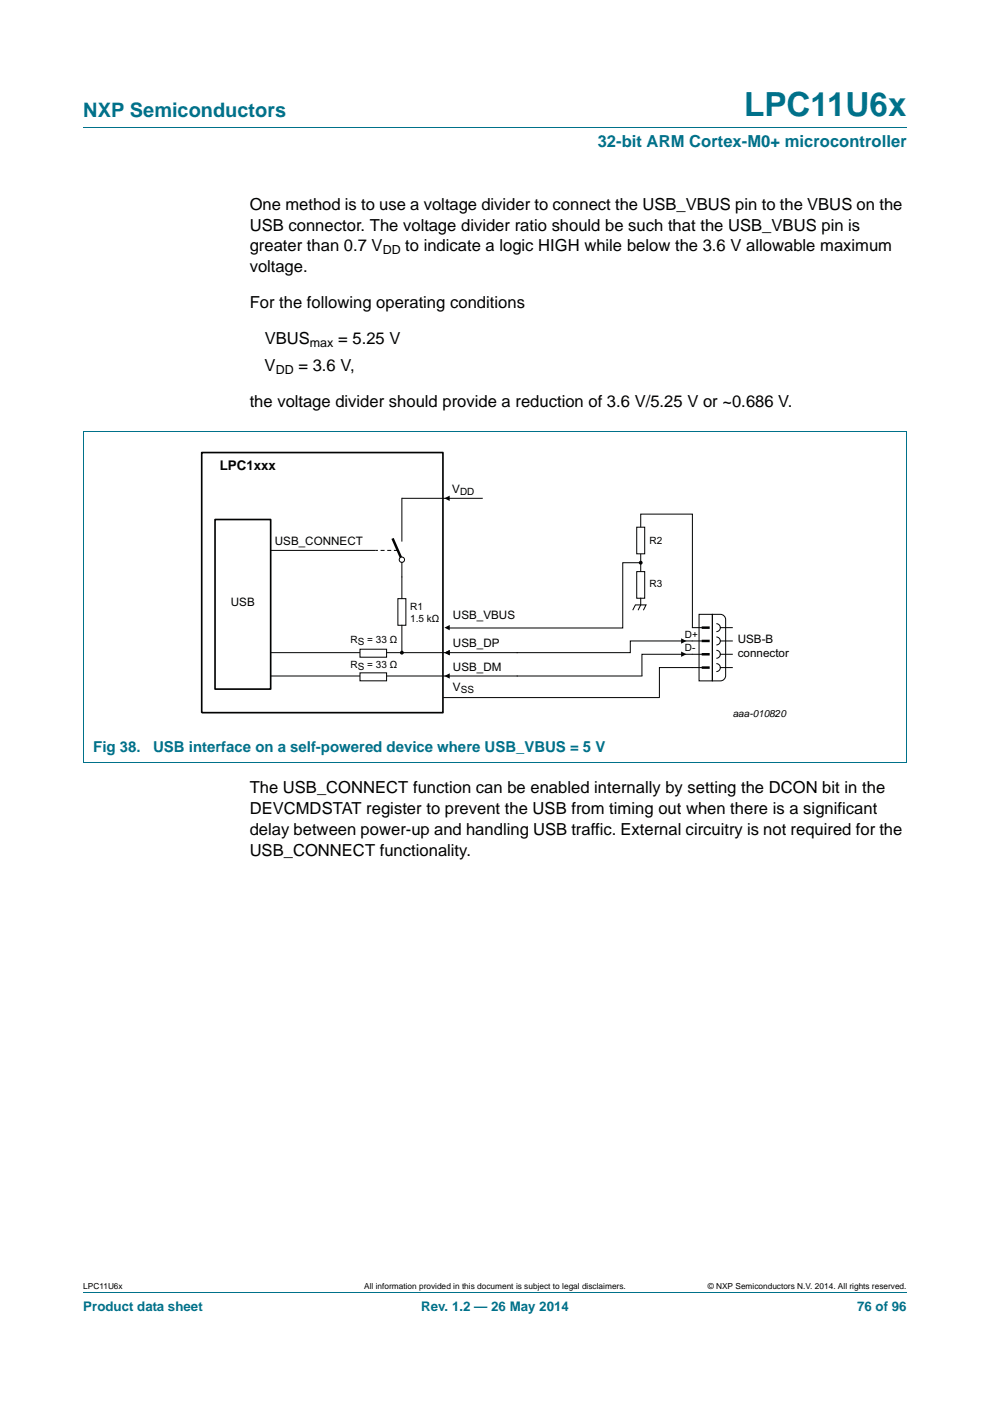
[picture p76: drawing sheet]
<svg xmlns="http://www.w3.org/2000/svg" width="210mm" height="297mm" viewBox="0 0 210 297" stroke-linecap="round" stroke-linejoin="round" font-family="sans-serif">
<defs><g id="words">
<text font-size="7" fill="#00718a" x="157.8" y="24.6">LPC11U6x</text>
<text font-size="4.2" fill="#00718a" x="17.7" y="24.9">NXP Semiconductors</text>
<text font-size="3.5" fill="#00718a" x="126.8" y="31.1">32-bit ARM Cortex-M0+ microcontroller</text>
<g font-size="3.5">
<text x="53" y="44.5">One method is to use a voltage divider to connect the USB_VBUS pin to the VBUS on the</text>
<text x="53" y="48.9">USB connector. The voltage divider ratio should be such that the USB_VBUS pin is</text>
<text x="53" y="53.3">greater than 0.7 V</text>
<text x="86" y="53.3">to indicate a logic HIGH while below the 3.6 V allowable maximum</text>
<text x="53" y="57.7">voltage.</text>
<text x="53" y="65.3">For the following operating conditions</text>
<text x="56.1" y="72.9">VBUS</text>
<text x="71.7" y="72.9">= 5.25 V</text>
<text x="56.1" y="78.7">V</text>
<text x="63.3" y="78.7">= 3.6 V,</text>
<text x="53" y="86.3">the voltage divider should provide a reduction of 3.6 V/5.25 V or ~0.686 V.</text>
<text x="53" y="168.2">The USB_CONNECT function can be enabled internally by setting the DCON bit in the</text>
<text x="53" y="172.6">DEVCMDSTAT register to prevent the USB from timing out when there is a significant</text>
<text x="53" y="177">delay between power-up and handling USB traffic. External circuitry is not required for the</text>
<text x="53" y="181.4">USB_CONNECT functionality.</text>
</g>
<g font-size="3.2" fill="#00718a">
<text x="19.8" y="159.5">Fig 38.</text>
<text x="32.5" y="159.5">USB interface on a self-powered device where USB_VBUS = 5 V</text>
</g>
<text font-size="2.8" fill="#010202" x="46.6" y="99.7">LPC1xxx</text>
<g font-size="2.8" fill="#00718a">
<text x="17.7" y="277.9">Product data sheet</text>
<text x="89.3" y="277.9">Rev. 1.2 — 26 May 2014</text>
<text x="181.8" y="277.9">76 of 96</text>
</g>
<g font-size="2.6">
<text x="81.2" y="54">DD</text>
<text x="65.7" y="73.5">max</text>
<text x="58.5" y="79.4">DD</text>
</g>
<g font-size="2.5" fill="#010202">
<text x="95.9" y="104.6">V</text>
<text x="58.3" y="115.5">USB_CONNECT</text>
<text x="49" y="128.5">USB</text>
<text x="96.1" y="131.2">USB_VBUS</text>
<text x="96.1" y="137.3">USB_DP</text>
<text x="156.5" y="136.4">USB-B</text>
<text x="96.1" y="142.2">USB_DM</text>
<text x="156.5" y="139.4">connector</text>
<text x="96.1" y="146.5">V</text>
</g>
<g font-size="2.1" fill="#010202">
<text x="97.6" y="105">DD</text>
<text x="137.8" y="115.4">R2</text>
<text x="137.8" y="124.5">R3</text>
<text x="87" y="129.2">R1</text>
<text x="87" y="131.8">1.5 kΩ</text>
<text x="74.4" y="136.4">RS = 33 Ω</text>
<text x="145.2" y="135.2">D+</text>
<text x="74.4" y="141.7">RS = 33 Ω</text>
<text x="145.2" y="138.1">D-</text>
<text x="97.7" y="147">SS</text>
<text x="155.4" y="152.1">aaa-010820</text>
</g>
<g font-size="1.8">
<text x="17.7" y="273.3">LPC11U6x</text>
<text x="77.2" y="273.3">All information provided in this document is subject to legal disclaimers.</text>
<text x="150.1" y="273.3">© NXP Semiconductors N.V. 2014. All rights reserved.</text>
</g>
</g></defs>
<path d="M17.7 27h174.6M17.6 91.6h174.7v70h-174.7M17.7 91.6v70M17.7 273.9h174.6" fill="none" stroke="#00718a" stroke-width=".21"/>
<path d="M42.8 95.9h51.1v55.2h-51.1z" fill="none" stroke="#010202" stroke-width=".35"/>
<path d="M84.4 126.9h1.7v5.7h-1.7zM85.2 122.3v4.6M85.2 132.6v5.8M94.1 147.9h45.8" fill="none" stroke="#010202" stroke-width=".21"/>
<path d="M94.3 133.1l1.1-.6v1.1z" fill="#010202"/>
<path d="M76.4 137.6h5.6v1.7h-5.6zM76.4 142.7h5.6v1.6h-5.6z" fill="none" stroke="#010202" stroke-width=".21"/>
<path d="M94.3 138.4l1.1-.6v1.1z" fill="#010202"/>
<path d="M144.9 135.9h-11.2v2.5h-38.7" fill="none" stroke="#010202" stroke-width=".21"/>
<g fill="#010202">
<path d="M94.3 138.4l1.1-.6v1.1z"/>
<path d="M144.5 135.3l1.1 .6-1.1 .6z"/>
<path d="M144.5 138.1l1.1 .6-1.1 .6z"/>
<path d="M94.3 143.3l1.1-.5v1.1z"/>
<circle cx="85.2" cy="138.4" r=".28"/>
</g>
<circle cx="85.2" cy="138.4" r=".28" fill="none" stroke="#010202" stroke-width=".25"/>
<path d="M144.9 135.9h2M146.9 138.7h-10.7v4.6M146.9 141.5h-7v6.4" fill="none" stroke="#010202" stroke-width=".21"/>
<path d="M94.3 105.7l1.1-.6v1.1z" fill="#010202"/>
<g fill="none" stroke="#010202" stroke-width=".21">
<path d="M79.6 116.7h.6M80.7 116.7h.9M82.1 116.7h.9M83.5 116.7h.9M95 105.7h7.4M57.4 138.4h19M82 138.4h13M146.9 135.9h1.9M146.9 138.7h1.9M146.9 133.1h1.9M148.3 130.3h2.8v14.1h-2.8zM151.1 130.3h1.7a1.13 1.13 0 0 1 1.1 1.1v11.8a1.13 1.13 0 0 1-1.1 1.2h-1.7z"/>
<path d="M151.9 135.1a.85 .85 0 0 1 .9 .8 .85 .85 0 0 1-.9 .8M151.9 137.9a.85 .85 0 0 1 .9 .8 .85 .85 0 0 1-.9 .9M151.9 132.2a.85 .85 0 0 1 .9 .9 .85 .85 0 0 1-.9 .8M152.8 135.9h2.5M152.8 138.7h2.5M152.8 133.1h2.5M76.4 143.3h-19M82 143.3h54.2M146.9 141.5h1.9M151.9 140.7a.85 .85 0 0 1 .9 .8 .85 .85 0 0 1-.9 .9M152.8 141.5h2.5"/>
</g>
<path d="M83.3 114.2l1.9 4.5M148.8 135.9h1.7M148.8 138.7h1.7M148.8 133.1h1.7M148.8 141.5h1.7" fill="none" stroke="#010202" stroke-width=".53"/>
<path d="M45.6 110.1h11.8v36h-11.8z" fill="none" stroke="#010202" stroke-width=".35"/>
<circle cx="85.2" cy="118.7" r=".56" fill="#fff"/>
<g fill="none" stroke="#010202" stroke-width=".21">
<path d="M57.4 116.7h22.2M85.2 119.2v3.1M95 105.7h-9.8v9M135.1 111.8h1.6v5.6h-1.6zM135.9 111.8v-2.8h11v24.1M135.9 117.4v3.8M135.9 119.3h-3.8v13.8h-36.9M135.1 121.2h1.6v5.6h-1.6z"/>
<circle cx="85.2" cy="118.7" r=".56"/>
</g>
<circle cx="135.9" cy="119.3" r=".28" fill="#010202"/>
<circle cx="135.9" cy="119.3" r=".28" fill="none" stroke="#010202" stroke-width=".25"/>
<path d="M134.2 129.4l.6-1.1h2.2l-.5 1.1M135.9 126.8v1.5l-.6 1.1" fill="none" stroke="#010202" stroke-width=".21"/>
<use href="#words"/>
</svg>
